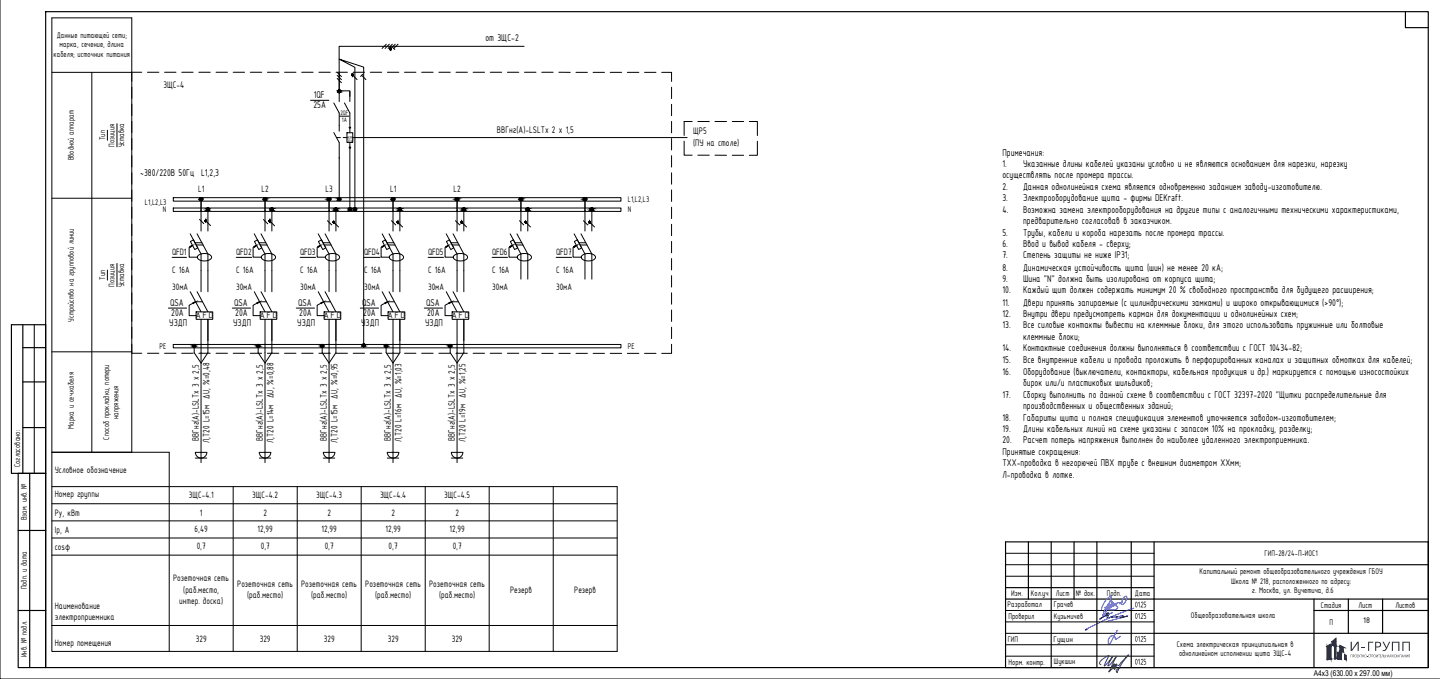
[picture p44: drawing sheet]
<svg xmlns="http://www.w3.org/2000/svg" width="630mm" height="297mm" viewBox="0 0 630 297" stroke-linecap="round" stroke-linejoin="round" font-family="sans-serif">
<defs><g id="words">
<text font-size="5.6" fill="#193153" x="598" y="284.8">ГРУПП</text>
<g font-size="4.7">
<text x="212.4" y="17.9">от 3ЩC-2</text>
<text x="137.2" y="47.4">25A</text>
<text x="137.3" y="42.8">1QF</text>
<text x="438.6" y="68.1">Примечания:</text>
<text x="61.3" y="77.2">~380/220В 50Гц L1,2,3</text>
<text x="438.6" y="73.1">1.</text>
<text x="447.6" y="73.1">Указанные длины кабелей указаны условно и не являются основанием для нарезки, нарезку</text>
<text x="438.6" y="78">осуществлять после промера трассы.</text>
<text x="438.6" y="83">2.</text>
<text x="447.6" y="83">Данная однолинейная схема является одновременно заданием заводу-изготовителю.</text>
<text x="438.6" y="88.1">3.</text>
<text x="447.6" y="88.1">Электрооборудование щита - фирмы DEKraft.</text>
<text x="438.6" y="93.1">4.</text>
<text x="447.6" y="93.1">Возможна замена электрооборудования на другие типы с аналогичными техническими характеристиками,</text>
<text x="447.6" y="98.1">предварительно согласовав в заказчиком.</text>
<text x="438.6" y="103.1">5.</text>
<text x="447.6" y="103.1">Трубы, кабели и короба нарезать после промера трассы.</text>
<text x="438.6" y="108.1">6.</text>
<text x="438.6" y="113.1">7.</text>
<text x="447.6" y="108.1">Ввод и вывод кабеля - сверху;</text>
<text x="447.6" y="113.1">Степень защиты не ниже IP31;</text>
<text x="438.6" y="118.3">8.</text>
<text x="447.6" y="118.3">Динамическая устойчивость щита (шин) не менее 20 кА;</text>
<text x="438.6" y="123.4">9.</text>
<text x="447.6" y="123.4">Шина &quot;N&quot; должна быть изолирована от корпуса щита;</text>
<text x="438.6" y="128.4">10.</text>
<text x="447.6" y="128.4">Каждый щит должен содержать минимум 20 % свободного пространства для будущего расширения;</text>
<text x="74.4" y="133.7">QSA</text>
<text x="102.4" y="133.7">QSA</text>
<text x="130.4" y="133.7">QSA</text>
<text x="158.4" y="133.7">QSA</text>
<text x="186.4" y="133.7">QSA</text>
<text x="438.6" y="133.7">11.</text>
<text x="447.6" y="133.7">Двери принять запираемые (с цилиндрическими замками) и широко открывающимися (&gt;90°);</text>
<text x="74.1" y="142.5">УЗДП</text>
<text x="74.9" y="138.3">20A</text>
<text x="102.1" y="142.5">УЗДП</text>
<text x="102.9" y="138.3">20A</text>
<text x="130.1" y="142.5">УЗДП</text>
<text x="130.9" y="138.3">20A</text>
<text x="158.1" y="142.5">УЗДП</text>
<text x="158.9" y="138.3">20A</text>
<text x="186.1" y="142.5">УЗДП</text>
<text x="186.9" y="138.3">20A</text>
<text x="438.6" y="138.7">12.</text>
<text x="438.6" y="143.7">13.</text>
<text x="447.6" y="138.7">Внутри двери предусмотреть карман для документации и однолинейных схем;</text>
<text x="447.6" y="143.7">Все силовые контакты вывести на клеммные блоки, для этого использовать пружинные или болтовые</text>
<text x="447.6" y="148.7">клеммные блоки;</text>
<text x="438.6" y="153.7">14.</text>
<text x="447.6" y="153.7">Контактные соединения должны выполняться в соответствии с ГОСТ 10434-82;</text>
<text x="438.6" y="158.7">15.</text>
<text x="447.6" y="158.7">Все внутренние кабели и провода проложить в перфорированных каналах и защитных обмотках для кабелей;</text>
<text x="438.6" y="164">16.</text>
<text x="447.6" y="164">Оборудование (выключатели, контакторы, кабельная продукция и др.) маркируется с помощью износостойких</text>
<text x="438.6" y="174">17.</text>
<text x="447.6" y="169">бирок или/и пластиковых шильдиков;</text>
<text x="447.6" y="174">Сборку выполнить по данной схеме в соответствии с ГОСТ 32397-2020 &quot;Щитки распределительные для</text>
<text x="447.6" y="179">производственных и общественных зданий;</text>
<text x="438.6" y="184">18.</text>
<text x="447.6" y="184">Габариты щита и полная спецификация элементов уточняется заводом-изготовителем;</text>
<text x="438.6" y="189">19.</text>
<text x="447.6" y="189">Длины кабельных линий на схеме указаны с запасом 10% на прокладку, разделку;</text>
<text x="438.6" y="194">20.</text>
<text x="447.6" y="194">Расчет потерь напряжения выполнен до наиболее удаленного электроприемника.</text>
<text x="438.6" y="199">Принятые сокращения:</text>
<text x="438.6" y="204">ТХХ-проводка в негорючей ПВХ трубе с внешним диаметром ХХмм;</text>
<text x="438.6" y="209">Л-проводка в лотке.</text>
</g>
<g font-size="4.5">
<text x="71.5" y="38.6">3ЩС-4</text>
<text x="217.4" y="58.2">ВВГнг(А)-LSLTx 2 x 1,5</text>
<text x="303.3" y="58.7">ЩР5</text>
<text x="303.3" y="63.9">(ПУ на столе)</text>
</g>
<g font-size="4.4">
<text x="86.7" y="84.1">L1</text>
<text x="114.5" y="84.1">L2</text>
<text x="142.5" y="84.1">L3</text>
<text x="170.7" y="84.1">L1</text>
<text x="198.5" y="84.1">L2</text>
<text x="75.3" y="111.5">QFD1</text>
<text x="103.3" y="111.5">QFD2</text>
<text x="131.3" y="111.5">QFD3</text>
<text x="159.3" y="111.5">QFD4</text>
<text x="187.3" y="111.5">QFD5</text>
<text x="215.3" y="111.5">QFD6</text>
<text x="243.3" y="111.5">QFD7</text>
<text x="75.3" y="119.5">C 16A</text>
<text x="103.3" y="119.5">C 16A</text>
<text x="131.3" y="119.5">C 16A</text>
<text x="159.3" y="119.5">C 16A</text>
<text x="187.3" y="119.5">C 16A</text>
<text x="215.3" y="119.5">C 16A</text>
<text x="243.3" y="119.5">C 16A</text>
<text x="75.3" y="127">30мА</text>
<text x="103.3" y="127">30мА</text>
<text x="131.3" y="127">30мА</text>
<text x="159.3" y="127">30мА</text>
<text x="187.3" y="127">30мА</text>
<text x="215.3" y="127">30мА</text>
<text x="243.3" y="127">30мА</text>
<text x="87" y="192.9" transform="rotate(-90 87 192.9)">ВВГнг(А)-LSLTx 3 x 2,5</text>
<text x="91.7" y="193.7" transform="rotate(-90 91.7 193.7)">Л,Т20 L=15м ∆U, %=0,48</text>
<text x="115" y="192.9" transform="rotate(-90 115 192.9)">ВВГнг(А)-LSLTx 3 x 2,5</text>
<text x="119.7" y="193.7" transform="rotate(-90 119.7 193.7)">Л,Т20 L=14м ∆U, %=0,88</text>
<text x="143" y="192.9" transform="rotate(-90 143 192.9)">ВВГнг(А)-LSLTx 3 x 2,5</text>
<text x="147.7" y="193.7" transform="rotate(-90 147.7 193.7)">Л,Т20 L=15м ∆U, %=0,95</text>
<text x="170.9" y="192.9" transform="rotate(-90 170.9 192.9)">ВВГнг(А)-LSLTx 3 x 2,5</text>
<text x="175.7" y="193.4" transform="rotate(-90 175.7 193.4)">Л,Т20 L=16м ∆U, %=1,03</text>
<text x="199" y="192.9" transform="rotate(-90 199 192.9)">ВВГнг(А)-LSLTx 3 x 2,5</text>
<text x="203.7" y="193.4" transform="rotate(-90 203.7 193.4)">Л,Т20 L=19м ∆U, %=1,25</text>
<text x="24" y="206.8">Условное обозначение</text>
<text x="24" y="217.6">Номер группы</text>
<text x="82.6" y="217.7">3ЩС-4.1</text>
<text x="110.4" y="217.7">3ЩС-4.2</text>
<text x="138.4" y="217.7">3ЩС-4.3</text>
<text x="166.3" y="217.7">3ЩС-4.4</text>
<text x="194.4" y="217.7">3ЩС-4.5</text>
<text x="24" y="225.5">Py, кВт</text>
<text x="87.5" y="225.5">1</text>
<text x="115.3" y="225.5">2</text>
<text x="143.3" y="225.5">2</text>
<text x="171.2" y="225.5">2</text>
<text x="199.3" y="225.5">2</text>
<text x="24" y="233">Ip, А</text>
<text x="85.2" y="232.7">6,49</text>
<text x="112.7" y="232.7">12,99</text>
<text x="140.7" y="232.7">12,99</text>
<text x="168.7" y="232.7">12,99</text>
<text x="196.7" y="232.7">12,99</text>
<text x="24" y="240.5">cosφ</text>
<text x="86.1" y="240.2">0,7</text>
<text x="114.1" y="240.2">0,7</text>
<text x="142.1" y="240.2">0,7</text>
<text x="170.1" y="240.2">0,7</text>
<text x="198.1" y="240.2">0,7</text>
<text x="75.8" y="254.2">Розеточная сеть</text>
<text x="103.8" y="256.7">Розеточная сеть</text>
<text x="131.8" y="256.7">Розеточная сеть</text>
<text x="159.8" y="256.7">Розеточная сеть</text>
<text x="187.8" y="256.7">Розеточная сеть</text>
<text x="80.2" y="259.2">(раб.место,</text>
<text x="108.2" y="261.7">(раб.место)</text>
<text x="136.1" y="261.7">(раб.место)</text>
<text x="164.1" y="261.7">(раб.место)</text>
<text x="192.2" y="261.7">(раб.место)</text>
<text x="223.2" y="259.2">Резерв</text>
<text x="251.2" y="259.2">Резерв</text>
<text x="24" y="266.6">Наименование</text>
<text x="78.4" y="264.2">интер. доска)</text>
<text x="24" y="271.3">электроприемника</text>
<text x="85.7" y="280.7">329</text>
<text x="113.7" y="280.7">329</text>
<text x="141.7" y="280.7">329</text>
<text x="169.7" y="280.7">329</text>
<text x="197.7" y="280.7">329</text>
<text x="24" y="282.6">Номер помещения</text>
</g>
<g font-size="3.9">
<text x="24.8" y="16.6">Данные питающей сети;</text>
<text x="26.1" y="20.7">марка, сечение, длина</text>
<text x="23.5" y="24.9">кабеля; источник питания</text>
<text x="46" y="61.4" transform="rotate(-90 46 61.4)">Тип</text>
<text x="50.2" y="64.2" transform="rotate(-90 50.2 64.2)">Позиция</text>
<text x="54.4" y="64.5" transform="rotate(-90 54.4 64.5)">Уставка</text>
<text x="32.3" y="70.2" transform="rotate(-90 32.3 70.2)">Вводной аппарат</text>
<text x="63.4" y="89.7">L1,L2,L3</text>
<text x="274.7" y="88.5">L1,L2,L3</text>
<text x="71.2" y="92.6">N</text>
<text x="274.7" y="92.6">N</text>
<text x="46" y="122.5" transform="rotate(-90 46 122.5)">Тип</text>
<text x="50.2" y="125.4" transform="rotate(-90 50.2 125.4)">Позиция</text>
<text x="54.4" y="125.6" transform="rotate(-90 54.4 125.6)">Уставка</text>
<text x="32.3" y="140.7" transform="rotate(-90 32.3 140.7)">Устройство на групповой линии</text>
<text x="85.4" y="139.3">AFD</text>
<text x="113.4" y="139.3">AFD</text>
<text x="141.4" y="139.3">AFD</text>
<text x="169.4" y="139.3">AFD</text>
<text x="197.4" y="139.3">AFD</text>
<text x="69.8" y="152.7">PE</text>
<text x="274.7" y="152.7">PE</text>
<text x="51.9" y="183.2" transform="rotate(-90 51.9 183.2)">напряжения</text>
<text x="32.3" y="187.6" transform="rotate(-90 32.3 187.6)">Марка и сеч.кабеля</text>
<text x="47.7" y="192.3" transform="rotate(-90 47.7 192.3)">Способ прокладки, потери</text>
<text x="8.8" y="204.3" transform="rotate(-90 8.8 204.3)">Согласовано:</text>
<text x="11.7" y="227.7" transform="rotate(-90 11.7 227.7)">Взам. инв. №</text>
<text x="553.3" y="243.4">ГИП-28/24-П-ИОС1</text>
<text x="524.8" y="251.3">Капитальный ремонт общеобразовательного учреждения ГБОУ</text>
<text x="11.7" y="257.9" transform="rotate(-90 11.7 257.9)">Подп. и дата</text>
<text x="538.7" y="255.4">Школа № 218, расположенного по адресу:</text>
<text x="442.4" y="260.8">Изм.</text>
<text x="451.1" y="260.8">Кол.уч</text>
<text x="461.9" y="260.8">Лист</text>
<text x="470.7" y="260.8">№ док.</text>
<text x="484.3" y="260.8">Подп.</text>
<text x="496.6" y="260.6">Дата</text>
<text x="547.8" y="259.6">г. Москва, ул. Вучетича, д.6</text>
<text x="440.9" y="265.6">Разработал</text>
<text x="461.1" y="265.7">Грачев</text>
<text x="496.5" y="265.7">01.25</text>
<text x="577.9" y="265.8">Стадия</text>
<text x="594.4" y="265.8">Лист</text>
<text x="610.5" y="265.8">Листов</text>
<text x="441.2" y="270.9">Проверил</text>
<text x="461.1" y="270.7">Кузьмичев</text>
<text x="496.5" y="270.7">01.25</text>
<text x="521" y="270.3">Общеобразовательная школа</text>
<text x="581.7" y="273.3">П</text>
<text x="596.4" y="272.4">18</text>
<text x="440.9" y="280.9">ГИП</text>
<text x="460.9" y="280.7">Гущин</text>
<text x="496.5" y="280.7">01.25</text>
<text x="11.7" y="287.6" transform="rotate(-90 11.7 287.6)">Инв. № подл.</text>
<text x="514.9" y="283">Схема электрическая принципиальная в</text>
<text x="515.9" y="287.2">однолинейном исполнении щита 3ЩС-4</text>
<text x="441.3" y="290.8">Норм. контр.</text>
<text x="461.1" y="290.6">Шукшин</text>
<text x="496.5" y="290.7">01.25</text>
</g>
<text font-size="3.5" x="574.8" y="295.8">A4x3 (630.00 х 297.00 мм)</text>
<g font-size="3.1">
<text x="148.9" y="50.3">2QF</text>
<text x="149.6" y="53.2">1A</text>
</g>
<g font-size="2.3">
<text x="151.8" y="62.6">32</text>
<text x="153.5" y="62.6">А</text>
<text x="154.1" y="61">1</text>
</g>
<text font-size="1.9" x="152" y="60.8">КМ</text>
</g></defs>
<!-- layer: 0 -->
<g fill="none" stroke="#000" stroke-width=".44">
<path d="M0 .1v296.9h629.9M22.7 7.8h35v190.1h-35zM169 19.3l-1.8 1.9M170.3 19.3l-1.8 1.9M171.7 19.3l-1.9 1.9M172.9 19.3l-1.9 1.9M174.2 19.3l-1.9 1.9M40.2 31.7v166.2M62 31.6l-39.3 .1M64.5 31.6h5M72 31.6h5M79.5 31.6h5"/>
<path d="M87 31.6h5M94.5 31.6h5M102 31.6h5M109.5 31.6h5M117 31.6h5M124.5 31.6h5M132 31.6h5M139.5 31.6h5M147 31.6h5M147.5 31.7l1.9 1.8M147.5 33l1.9 1.8M147.5 34.3l1.9 1.9"/>
<path d="M148.4 39.7h4.7v2.5M148.4 32.1v7.6M153.1 39.9v4.5M154.4 33l1.9 1.8M154.5 31.6h5M158.2 33l1.9 1.8M158.7 32.5l-.9 .9M162 31.6h5M169.5 31.6h5M171.8 20.8l1 .9M177 31.6h5M184.5 31.6h5"/>
<path d="M192 31.6h5M199.5 31.6h5M207 31.6h5M214.5 31.6h5M222 31.6h5M229.3 20.3h-80.9v24.1M229.5 31.6h5M237 31.6h5M244.5 31.6l5 .1M252 31.7h5M259.5 31.7h5M267 31.7h5"/>
<path d="M274.5 31.7h5M282 31.7h5M289.5 31.7h4.3v3.9M293.8 38.1v5M47 57v4.4M51.2 54.1v10.1M135.9 43.9h8M146 45l2.4 4.4v8M146 58l2.4 4.4v24.8M148.6 50.8h4M150.7 45l2.4 4.4v5.5M151.8 58.1h2.5v4.2h-2.5z"/>
<path d="M153.1 55.8v2.3M293.8 45.6v5M293.8 53.1v5M302.9 53.2h-3.6v6.1M305.4 53.2h4.9M312.8 53.2h5.1M320.4 53.2h5M327.9 53.2h3.5v6.1M147.2 60.2h1.7M150.2 60.2h1.6M153.1 62.3v29.2M154.3 60.2h146.4"/>
<path d="M293.8 60.6v5M293.8 68.1v5M293.8 75.6v5M299.3 61.8v6.1h3.6M305.4 67.9h4.9M312.8 67.9h5.1M320.4 67.9h5M331.4 61.8v6.1h-3.5M22.7 86.7h35M75.8 86.5h195.9v1.5h-195.9zM75.8 91h195.9v1.5h-195.9zM87.3 96l1.9 1.8"/>
<path d="M88 87.1v14M90.3 96.8l1.8 1.9M91 91.6v9.5M115.3 96l1.8 1.9M116 87.1v14M118.3 96.9l1.8 1.9M119 91.6v9.5M143.3 96.5l1.9 1.9M144 87.1v14M146.3 97.4l1.8 1.9M147 91.6v9.5M155.3 91.8v-62.4l-6.9-3.5 10.7 3.5v121.8"/>
<path d="M171.3 96.5l1.8 1.9M172 87.1v14M174.2 97.4l1.9 1.9M175 91.6v9.5M199.3 96.5l1.8 1.9M200 87.1v14M202.3 97.4l1.8 1.9M202.9 91.6v9.5M227.3 96.5l1.9 1.9M227.9 87.1v14M230.3 97.4l1.8 1.9M230.9 91.6v9.5"/>
<path d="M255.3 96.5l1.8 1.9M255.9 87.1v14M258.3 97.4l1.8 1.9M259 91.6v9.5M293.8 83.1v5M293.8 90.6v5M293.8 98.1v5M47 118.1v4.4M51.2 115.3v10.1M75.3 112.6h6.3M83.2 102.3l4.8 8.8v16.5M83.3 105.6l1.4-.7 1.8 3.5-1.3 .8z"/>
<path d="M84.3 107.4l-1.5 .8v4.3h3.5M85.3 106.2h3M85.9 107.2h3M86.2 102.3l4.8 8.8v16.5M86.6 111.9a4.2 4.2 0 0 1 6 .5 3.2 3.2 0 0 1-4.4 1.6 1.48 1.48 0 0 1-1.6-2.1zM103.3 112.6h6.8M111.3 102.3l4.7 8.8v16.5M111.3 105.6l1.3-.7 2 3.5-1.4 .8zM112.3 107.4l-1.6 .8v4.3h3.6M113.3 106.2h3M113.9 107.2h3M114.2 102.3l4.8 8.8v16.5"/>
<path d="M114.6 111.9a4.2 4.2 0 0 1 6 .5 3.2 3.2 0 0 1-4.4 1.6 1.48 1.48 0 0 1-1.6-2.1zM131.3 112.6h6.8M139.2 102.3l4.8 8.8v16.5M139.3 105.6l1.4-.7 1.8 3.5-1.3 .8zM140.3 107.4l-1.5 .8v4.3h3.5M141.4 106.2h2.9M141.9 107.2h3M142.2 102.3l4.8 8.8v16.5M142.6 111.9a4.2 4.2 0 0 1 6 .5 3.3 3.3 0 0 1-4.5 1.6 1.48 1.48 0 0 1-1.5-2.1zM159.3 112.6h7M167.2 102.3l4.8 8.8v16.5M167.3 105.6l1.4-.7 1.9 3.5-1.4 .8z"/>
<path d="M168.3 107.4l-1.5 .8v4.3h3.5M169.3 106.2h3M169.9 107.2h2.9M170.2 102.3l4.8 8.8v16.5M170.6 111.9a4.2 4.2 0 0 1 6 .5 3.2 3.2 0 0 1-4.4 1.6 1.48 1.48 0 0 1-1.6-2.1zM187.3 112.6h6.8M195.2 102.3l4.8 8.8v16.5M195.3 105.6l1.3-.7 1.9 3.5-1.3 .8zM196.3 107.4l-1.6 .8v4.3h3.6M197.3 106.2h3M197.9 107.2h3M198.2 102.3l4.7 8.8v16.5"/>
<path d="M198.5 111.9a4.2 4.2 0 0 1 6.1 .5 3.2 3.2 0 0 1-4.4 1.6 1.48 1.48 0 0 1-1.7-2.1zM215.3 112.6h6.8M223.2 102.3l4.7 8.8v11M223.3 105.6l1.3-.7 1.9 3.5-1.3 .8zM224.2 107.4l-1.5 .8v4.3h3.6M225.3 106.2h3M225.8 107.2h3.1M226.2 102.3l4.7 8.8v11M226.5 111.9a4.2 4.2 0 0 1 6 .5 3.1 3.1 0 0 1-4.4 1.6 1.48 1.48 0 0 1-1.6-2.1zM243.3 112.6h6.8M251.2 102.3l4.7 8.8v11M251.3 105.6l1.3-.7 1.9 3.5-1.3 .8z"/>
<path d="M252.3 107.4l-1.6 .8v4.3h3.6M253.3 106.2h3M253.8 107.2h3M254.2 102.3l4.8 8.8v11M254.6 111.9a4.2 4.2 0 0 1 6 .5 3.2 3.2 0 0 1-4.5 1.6 1.48 1.48 0 0 1-1.5-2.1zM293.8 105.6v5M293.8 113.1v5M73.7 134.8h8M83.2 127.6l4.8 8.8M85.8 136.4h7.3v3.3h-7.3zM86.2 127.6l4.8 8.8M87 132h-1.4l-2.8 1.5v4.6h3"/>
<path d="M87.2 132h1.4M88 139.7v62.7M91 139.7v14.6l-3 4.5-3-4.5v-3M101.6 134.8h8M111.3 127.6l4.7 8.8M113.8 136.4h7.3v3.3h-7.3zM114.2 127.6l4.8 8.8M114.9 132h-1.3l-2.9 1.5v4.6h3.1M115.2 132h1.4M116 139.7v62.7M119 139.7v14.6l-3 4.5-3.1-4.5v-3M129.6 134.8h8"/>
<path d="M139.2 127.6l4.8 8.8M141.8 136.4h7.3v3.3h-7.3zM142.2 127.6l4.8 8.8M143 132h-1.4l-2.8 1.5v4.6h3M143.3 132h1.3M144 139.7v62.7M147 139.7v14.6l-3 4.5-3-4.5v-3M157.6 134.8h8.1M167.2 127.6l4.8 8.8M169.8 136.4h7.3v3.3h-7.3zM170.2 127.6l4.8 8.8M170.9 132h-1.3l-2.8 1.5v4.6h3"/>
<path d="M171.2 132h1.4M172 139.7v62.7M175 139.7v14.6l-3 4.5-3-4.5v-3M185.6 134.8h8M195.2 127.6l4.8 8.8M197.8 136.4h7.3v3.3h-7.3zM198.2 127.6l4.7 8.8M199 132h-1.4l-2.9 1.5v4.6h3.1M199.3 132h1.3M200 139.7v62.7M202.9 139.7v14.6l-2.9 4.5-3-4.5v-3M293.8 120.6v5"/>
<path d="M293.8 128.1v5M293.8 135.6v5M15 142.1v65M22.7 153.9h35M57.7 150.6v3.9h4.3M64.5 154.5h5M72 154.5h5M75.8 150.7h195.9v1.5h-195.9zM79.5 154.5h5M87 154.5h5M94.5 154.5h5M102 154.5h5"/>
<path d="M109.5 154.5h5M117 154.5h5M124.5 154.5h5M132 154.5h5M139.5 154.5h5M147 154.5h5M154.5 154.5h5M162 154.5h5M169.5 154.5h5M177 154.5h5M184.5 154.5h5M192 154.5h5"/>
<path d="M199.5 154.5h5M207 154.5h5M214.5 154.5h5M222 154.5h5M229.5 154.5h5M237 154.6h5M244.5 154.6h5M252 154.6h5M259.5 154.6h5M267 154.6h5M274.5 154.6h5M282 154.6h5"/>
<path d="M293.8 150.6v4h-4.3M293.8 143.1v5M85.5 197.9h5a2.52 2.52 0 0 1-2.5 2.5 2.52 2.52 0 0 1-2.5-2.5zM113.5 197.9h5a2.52 2.52 0 0 1-2.5 2.5 2.52 2.52 0 0 1-2.5-2.5zM141.5 197.9h5a2.52 2.52 0 0 1-2.5 2.5 2.52 2.52 0 0 1-2.5-2.5zM169.5 197.9h5a2.52 2.52 0 0 1-2.5 2.5 2.52 2.52 0 0 1-2.5-2.5zM197.5 197.9h5a2.52 2.52 0 0 1-2.5 2.5 2.52 2.52 0 0 1-2.5-2.5zM22.7 212.9h247.3v72.1h-247.3v-87.1h51.3v87.1M85.5 200.4h5M102 212.9v72.1M113.5 200.4h4.9M130 212.9v72.1"/>
<path d="M141.5 200.4h5M158 212.9v72.1M169.5 200.4h5M186.1 212.9v72.1M197.5 200.4h5M214 212.9v72.1M242.1 212.9v72.1M22.7 220.4h247.3M22.7 227.9h247.3M22.7 235.4h247.3M22.7 242.9h247.3M440 242h65"/>
<path d="M440 247h65M440 252.1h65M22.7 273.6h247.3M440 267.1h65M440 272.1h65M440 277.1h65M440 282.1h65M440 287h65"/>
<circle cx="148.4" cy="39.9" r=".61"/>
<circle cx="154.2" cy="32.7" r=".32"/>
<circle cx="170.8" cy="21.4" r=".32"/>
<circle cx="153.1" cy="55.8" r=".32"/>
<circle cx="153.1" cy="64.6" r=".32"/>
<circle cx="88" cy="87.1" r=".61"/>
<circle cx="90.1" cy="96.6" r=".32"/>
<circle cx="91" cy="91.6" r=".61"/>
<circle cx="116" cy="87.1" r=".61"/>
<circle cx="118" cy="96.7" r=".32"/>
<circle cx="119" cy="91.6" r=".61"/>
<circle cx="144" cy="87.1" r=".61"/>
<circle cx="146.1" cy="97.2" r=".32"/>
<circle cx="147" cy="91.6" r=".61"/>
<circle cx="148.4" cy="87.2" r=".61"/>
<circle cx="153.1" cy="91.5" r=".61"/>
<circle cx="155.3" cy="91.5" r=".61"/>
<circle cx="172" cy="87.1" r=".61"/>
<circle cx="174.1" cy="97.2" r=".32"/>
<circle cx="175" cy="91.6" r=".61"/>
<circle cx="200" cy="87.1" r=".61"/>
<circle cx="202.1" cy="97.2" r=".32"/>
<circle cx="203" cy="91.6" r=".61"/>
<circle cx="227.9" cy="87.1" r=".61"/>
<circle cx="230.1" cy="97.2" r=".32"/>
<circle cx="230.9" cy="91.6" r=".61"/>
<circle cx="256" cy="87.1" r=".61"/>
<circle cx="258.1" cy="97.2" r=".32"/>
<circle cx="259" cy="91.6" r=".61"/>
<circle cx="85" cy="151.3" r=".61"/>
<circle cx="113" cy="151.3" r=".61"/>
<circle cx="141" cy="151.3" r=".61"/>
<circle cx="159.2" cy="151.1" r=".61"/>
<circle cx="169" cy="151.3" r=".61"/>
<circle cx="197" cy="151.3" r=".61"/>
</g>
<g fill="#000" stroke="#000" stroke-width=".44">
<path d="M153.9 32.6v.3zM154.4 32.6v.3zM170.6 21.3v.3zM148.3 40.5h.3zM87.8 86.5h.3zM87.8 87.7h.3zM89.8 96.5v.3zM90.3 96.5v.3zM90.8 92.2h.3zM115.8 86.5h.3zM118.3 96.5v.3zM118.8 91h.3z"/>
<path d="M118.8 92.2h.3zM143.8 87.7h.3zM145.8 97.1v.3zM146.3 97.1v.3zM146.8 91h.3zM146.8 92.2h.3zM148.3 87.7h.3zM148.3 86.6h.3zM152.9 92.1h.3zM152.9 91h.3zM155.1 92.1h.3zM155.1 91h.3z"/>
<path d="M171.8 86.5h.3zM171.8 87.7h.3zM173.8 97.1v.3zM174.3 97.1v.3zM174.8 91h.3zM174.8 92.2h.3zM199.8 86.5h.3zM199.8 87.7h.3zM201.8 97.1v.3zM202.3 97.1v.3zM202.8 91h.3zM202.8 92.2h.3z"/>
<path d="M227.8 86.5h.3zM229.8 97.1v.3zM230.3 97.1v.3zM230.8 91h.3zM230.8 92.2h.3zM255.8 87.7h.3zM257.8 97.1v.3zM258.3 97.1v.3zM258.8 91h.3zM258.8 92.2h.3zM83.1 107.8l1.2-.4-1 .8zM111.1 107.8l1.2-.4-1 .8z"/>
<path d="M139.1 107.8l1.2-.4-1 .8zM167.1 107.8l1.2-.4-1 .8zM195.1 107.8l1.2-.4-1 .8zM223.1 107.8l1.1-.4-1 .8zM251 107.8l1.3-.4-1.1 .8zM84.4 132.4l1.2-.4-1 .8zM112.4 132.4l1.2-.4-1 .8zM140.4 132.4l1.2-.4-1 .8zM168.4 132.4l1.2-.4-1 .8zM196.4 132.4l1.2-.4-1 .8zM84.8 151.9h.3zM84.8 150.7h.3z"/>
<path d="M112.8 151.9h.3zM112.8 150.7h.3zM140.8 151.9h.3zM140.8 150.7h.3zM159 151.7h.3zM159 150.5h.3zM168.8 151.9h.3zM196.8 150.7h.3z"/>
<path d="M147.8 39.8h1.2zM147.8 39.9l1.2-.1z"/>
<path d="M147.8 39.9h1.2zM147.8 40.1l1.2-.2z"/>
<path d="M147.9 39.7h1.1zM147.8 39.8l1.2-.1z"/>
<path d="M147.9 39.7h1zM147.9 39.7h1.1z"/>
<path d="M148 39.5h.9zM147.9 39.7h1z"/>
<path d="M148 39.5h.8zM148 39.5h.9z"/>
<path d="M148.2 39.4h.5zM148.1 39.5h.7z"/>
<path d="M148.2 39.4h.4zM148.2 39.4h.5z"/>
<path d="M148.3 39.4h.2zM148.3 39.4h.3z"/>
<path d="M153.9 32.6v.3zM153.9 32.6v.3z"/>
<path d="M153.9 32.6v.3zM154 32.5v.5z"/>
<path d="M154 32.5v.5zM154 32.5v.5z"/>
<path d="M154 32.5v.5zM154.1 32.5v.5z"/>
<path d="M154.1 32.5v.5zM154.1 32.5v.5z"/>
<path d="M154.1 32.5v.5zM154.1 32.5v.5z"/>
<path d="M154.1 32.5v.5zM154.2 32.5l-.1 .5z"/>
<path d="M154.2 32.5v.5zM154.3 32.5l-.1 .5z"/>
<path d="M154.3 32.5v.5zM154.3 32.5v.5z"/>
<path d="M154.3 32.5v.5zM154.3 32.5v.5z"/>
<path d="M154.3 32.5v.5zM154.4 32.6l-.1 .4z"/>
<path d="M154.4 32.6v.3zM154.4 32.6v.3z"/>
<path d="M170.6 21.3v.3zM170.6 21.2v.4z"/>
<path d="M170.6 21.2v.5zM170.6 21.2v.5z"/>
<path d="M170.6 21.2v.5zM170.6 21.2v.5z"/>
<path d="M170.6 21.2l.1 .5zM170.6 21.2l.1 .5z"/>
<path d="M170.7 21.2l.1 .5zM170.7 21.2l.1 .5z"/>
<path d="M170.8 21.1v.6zM170.8 21.1v.6z"/>
<path d="M170.8 21.1l.1 .6zM170.8 21.1l.1 .6z"/>
<path d="M170.9 21.1v.6zM170.9 21.1v.6z"/>
<path d="M170.9 21.2l.1 .5zM170.9 21.2l.1 .5z"/>
<path d="M171 21.2v.5zM171 21.2v.5z"/>
<path d="M171 21.2v.5zM171 21.2l.1 .4z"/>
<path d="M171.1 21.2v.4zM171.1 21.2v.4z"/>
<path d="M171.1 21.3v.3zM171.1 21.3v.2z"/>
<path d="M147.8 40.1h1.2zM147.9 40.2l1.1-.1z"/>
<path d="M147.9 40.2h1.1zM147.9 40.2h1.1z"/>
<path d="M147.9 40.2h1zM148 40.4l.9-.2z"/>
<path d="M148 40.4h.9zM148.1 40.4h.8z"/>
<path d="M148.1 40.4h.7zM148.2 40.5l.6-.1z"/>
<path d="M148.2 40.5h.5zM148.3 40.5h.4z"/>
<path d="M87.8 86.5l.4 .1zM87.7 86.6h.5z"/>
<path d="M87.8 86.5l.4 .1zM87.7 86.6h.5z"/>
<path d="M87.7 86.6h.6zM87.6 86.6h.7z"/>
<path d="M87.7 87.7h.5zM87.7 87.7h.4z"/>
<path d="M87.7 86.6h.6zM87.6 86.6h.7z"/>
<path d="M87.7 87.7h.5zM87.7 87.7h.4z"/>
<path d="M87.6 86.6l.8 .1zM87.6 86.6l.8 .1z"/>
<path d="M87.6 87.6h.7zM87.6 87.6l.6 .1z"/>
<path d="M87.6 86.6l.8 .1zM87.6 86.6l.8 .1z"/>
<path d="M87.6 87.6h.7zM87.6 87.6l.6 .1z"/>
<path d="M87.5 86.7l1 .1zM87.5 86.7l1 .1z"/>
<path d="M87.5 87.5h.9zM87.5 87.5l.8 .1z"/>
<path d="M87.5 86.7l1 .1zM87.5 86.7l1 .1z"/>
<path d="M87.5 87.5h.9zM87.5 87.5l.8 .1z"/>
<path d="M87.5 86.8l1 .1zM87.5 86.8l1 .1z"/>
<path d="M87.5 87.4h1zM87.5 87.4l.9 .1z"/>
<path d="M87.5 86.8l1 .1zM87.5 86.8l1 .1z"/>
<path d="M87.5 87.4h1zM87.5 87.4l.9 .1z"/>
<path d="M87.4 86.9l1.2 .1zM87.4 86.9l1.2 .1z"/>
<path d="M87.4 87.3h1.1zM87.4 87.3l1.1 .1z"/>
<path d="M87.4 86.9l1.2 .1zM87.4 86.9l1.2 .1z"/>
<path d="M87.4 87.3h1.1zM87.4 87.3l1.1 .1z"/>
<path d="M87.4 87l1.2 .1zM87.4 87l1.2 .1z"/>
<path d="M87.4 87.1l1.2 .1zM87.4 87.1l1.2 .1z"/>
<path d="M87.4 87.2h1.2zM87.4 87.2l1.1 .1z"/>
<path d="M87.4 87l1.2 .1zM87.4 87l1.2 .1z"/>
<path d="M87.4 87.1l1.2 .1zM87.4 87.1l1.2 .1z"/>
<path d="M87.4 87.2h1.2zM87.4 87.2l1.1 .1z"/>
<path d="M89.8 96.4v.4zM89.8 96.4v.4z"/>
<path d="M89.8 96.4v.4zM89.8 96.4v.4z"/>
<path d="M89.8 96.4v.4zM89.9 96.3v.6z"/>
<path d="M89.9 96.3v.6zM89.9 96.3v.6z"/>
<path d="M89.9 96.3v.6zM90 96.3v.6z"/>
<path d="M90 96.3v.6zM90 96.3v.6z"/>
<path d="M90 96.3v.6zM90.1 96.3l-.1 .6z"/>
<path d="M90.1 96.3v.6zM90.2 96.3l-.1 .6z"/>
<path d="M90.2 96.3v.6zM90.2 96.3v.6z"/>
<path d="M90.2 96.3v.6zM90.3 96.4l-.1 .5z"/>
<path d="M90.3 96.4v.4zM90.3 96.4v.4z"/>
<path d="M90.3 96.4v.4zM90.3 96.5v.3z"/>
<path d="M90.9 91h.2zM90.8 91h.3z"/>
<path d="M90.9 91h.2zM90.8 91h.3z"/>
<path d="M90.8 91l.4 .1zM90.7 91.1h.5z"/>
<path d="M90.8 91l.4 .1zM90.7 91.1h.5z"/>
<path d="M90.7 91.1h.6zM90.6 91.1h.7z"/>
<path d="M90.7 92.1h.5zM90.7 92.1l.4 .1z"/>
<path d="M90.7 91.1h.6zM90.6 91.1h.7z"/>
<path d="M90.7 92.1h.5zM90.7 92.1l.4 .1z"/>
<path d="M90.6 91.1l.8 .1zM90.6 91.1l.8 .1z"/>
<path d="M90.6 92.1h.7zM90.6 92.1h.6z"/>
<path d="M90.6 91.1l.8 .1zM90.6 91.1l.8 .1z"/>
<path d="M90.6 92.1h.7zM90.6 92.1h.6z"/>
<path d="M90.5 91.2l1 .1zM90.5 91.2l1 .1z"/>
<path d="M90.5 92h.9zM90.5 92l.8 .1z"/>
<path d="M90.5 91.2l1 .1zM90.5 91.2l1 .1z"/>
<path d="M90.5 92h.9zM90.5 92l.8 .1z"/>
<path d="M90.5 91.3l1 .1zM90.5 91.3l1 .1z"/>
<path d="M90.5 91.9h1zM90.5 91.9l.9 .1z"/>
<path d="M90.5 91.3l1 .1zM90.5 91.3l1 .1z"/>
<path d="M90.5 91.9h1zM90.5 91.9l.9 .1z"/>
<path d="M90.4 91.4l1.2 .1zM90.4 91.4l1.2 .1z"/>
<path d="M90.4 91.8h1.1zM90.4 91.8l1.1 .1z"/>
<path d="M90.4 91.4l1.2 .1zM90.4 91.4l1.2 .1z"/>
<path d="M90.4 91.8h1.1zM90.4 91.8l1.1 .1z"/>
<path d="M90.4 91.5l1.2 .1zM90.4 91.5l1.2 .1z"/>
<path d="M90.4 91.6l1.2 .1zM90.4 91.6l1.2 .1z"/>
<path d="M90.4 91.7h1.2zM90.4 91.7l1.1 .1z"/>
<path d="M90.4 91.5l1.2 .1zM90.4 91.5l1.2 .1z"/>
<path d="M90.4 91.6l1.2 .1zM90.4 91.6l1.2 .1z"/>
<path d="M90.4 91.7h1.2zM90.4 91.7l1.1 .1z"/>
<path d="M115.8 86.5l.4 .1zM115.7 86.6h.5z"/>
<path d="M115.8 87.7h.3zM115.8 87.7h.2z"/>
<path d="M115.8 86.5l.4 .1zM115.7 86.6h.5z"/>
<path d="M115.8 87.7h.3zM115.8 87.7h.2z"/>
<path d="M115.7 86.6h.6zM115.7 86.6h.6z"/>
<path d="M115.7 87.7h.5zM115.7 87.7h.4z"/>
<path d="M115.7 86.6h.6zM115.7 86.6h.6z"/>
<path d="M115.7 87.7h.5zM115.7 87.7h.4z"/>
<path d="M115.6 86.6l.8 .1zM115.6 86.6l.8 .1z"/>
<path d="M115.6 87.6h.7zM115.6 87.6l.6 .1z"/>
<path d="M115.6 86.6l.8 .1zM115.6 86.6l.8 .1z"/>
<path d="M115.6 87.6h.7zM115.6 87.6l.6 .1z"/>
<path d="M115.5 86.7l1 .1zM115.4 86.8h1.1z"/>
<path d="M115.5 87.5h.9zM115.5 87.5l.8 .1z"/>
<path d="M115.5 86.7l1 .1zM115.4 86.8h1.1z"/>
<path d="M115.5 87.5h.9zM115.5 87.5l.8 .1z"/>
<path d="M115.4 86.8l1.1 .1zM115.4 86.8l1.1 .1z"/>
<path d="M115.4 87.4h1.1zM115.4 87.4l1 .1z"/>
<path d="M115.4 86.8l1.1 .1zM115.4 86.8l1.1 .1z"/>
<path d="M115.4 87.4h1.1zM115.4 87.4l1 .1z"/>
<path d="M115.4 86.9l1.1 .1zM115.4 86.9l1.1 .1z"/>
<path d="M115.4 87.3h1.1zM115.4 87.3l1.1 .1z"/>
<path d="M115.4 86.9l1.1 .1zM115.4 86.9l1.1 .1z"/>
<path d="M115.4 87.3h1.1zM115.4 87.3l1.1 .1z"/>
<path d="M115.4 87l1.1 .1zM115.4 87l1.1 .1z"/>
<path d="M115.4 87.1l1.1 .1zM115.4 87.1l1.1 .1z"/>
<path d="M115.4 87.2h1.1zM115.4 87.2l1.1 .1z"/>
<path d="M115.4 87l1.1 .1zM115.4 87l1.1 .1z"/>
<path d="M115.4 87.1l1.1 .1zM115.4 87.1l1.1 .1z"/>
<path d="M115.4 87.2h1.1zM115.4 87.2l1.1 .1z"/>
<path d="M117.8 96.5l-.1 .3zM117.8 96.5v.3z"/>
<path d="M117.8 96.5v.3zM117.8 96.5v.4z"/>
<path d="M117.8 96.5v.4zM117.9 96.5v.4z"/>
<path d="M117.9 96.5v.4zM117.9 96.4v.6z"/>
<path d="M117.9 96.4v.6zM117.9 96.4v.6z"/>
<path d="M118 96.4l-.1 .6zM118 96.4v.6z"/>
<path d="M118 96.4v.6zM118 96.4v.6z"/>
<path d="M118 96.4v.6zM118.1 96.4l-.1 .6z"/>
<path d="M118.1 96.4v.6zM118.2 96.4l-.1 .6z"/>
<path d="M118.2 96.4v.6zM118.2 96.4v.6z"/>
<path d="M118.2 96.4v.6zM118.2 96.5v.5z"/>
<path d="M118.2 96.5v.4zM118.3 96.5l-.1 .4z"/>
<path d="M118.3 96.5v.4zM118.3 96.5v.4z"/>
<path d="M118.8 91l.4 .1zM118.7 91.1h.5z"/>
<path d="M118.8 91l.4 .1zM118.7 91.1h.5z"/>
<path d="M118.7 91.1h.6zM118.6 91.1h.7z"/>
<path d="M118.7 92.1h.5zM118.7 92.1l.4 .1z"/>
<path d="M118.7 91.1h.6zM118.6 91.1h.7z"/>
<path d="M118.7 92.1h.5zM118.7 92.1l.4 .1z"/>
<path d="M118.6 91.1l.8 .1zM118.6 91.1l.8 .1z"/>
<path d="M118.6 92.1h.7zM118.6 92.1h.6z"/>
<path d="M118.6 91.1l.8 .1zM118.6 91.1l.8 .1z"/>
<path d="M118.6 92.1h.7zM118.6 92.1h.6z"/>
<path d="M118.5 91.2l1 .1zM118.5 91.2l1 .1z"/>
<path d="M118.5 92h.9zM118.5 92l.8 .1z"/>
<path d="M118.5 91.2l1 .1zM118.5 91.2l1 .1z"/>
<path d="M118.5 92h.9zM118.5 92l.8 .1z"/>
<path d="M118.4 91.3l1.1 .1zM118.4 91.3l1.1 .1z"/>
<path d="M118.4 91.9h1.1zM118.4 91.9l1 .1z"/>
<path d="M118.4 91.3l1.1 .1zM118.4 91.3l1.1 .1z"/>
<path d="M118.4 91.9h1.1zM118.4 91.9l1 .1z"/>
<path d="M118.4 91.4l1.1 .1zM118.4 91.4l1.1 .1z"/>
<path d="M118.4 91.8h1.1zM118.4 91.8l1.1 .1z"/>
<path d="M118.4 91.4l1.1 .1zM118.4 91.4l1.1 .1z"/>
<path d="M118.4 91.8h1.1zM118.4 91.8l1.1 .1z"/>
<path d="M118.4 91.5l1.1 .1zM118.4 91.5l1.1 .1z"/>
<path d="M118.4 91.6l1.1 .1zM118.4 91.6l1.1 .1z"/>
<path d="M118.4 91.7h1.1zM118.4 91.7l1.1 .1z"/>
<path d="M118.4 91.5l1.1 .1zM118.4 91.5l1.1 .1z"/>
<path d="M118.4 91.6l1.1 .1zM118.4 91.6l1.1 .1z"/>
<path d="M118.4 91.7h1.1zM118.4 91.7l1.1 .1z"/>
<path d="M143.9 86.5h.2zM143.8 86.5h.3z"/>
<path d="M143.9 86.5h.2zM143.8 86.5h.3z"/>
<path d="M143.8 86.5l.4 .1zM143.7 86.6h.5z"/>
<path d="M143.8 86.5l.4 .1zM143.7 86.6h.5z"/>
<path d="M143.7 86.6h.6zM143.7 86.6h.6z"/>
<path d="M143.7 87.7h.5zM143.7 87.7h.4z"/>
<path d="M143.7 86.6h.6zM143.7 86.6h.6z"/>
<path d="M143.7 87.7h.5zM143.7 87.7h.4z"/>
<path d="M143.6 86.6l.8 .1zM143.6 86.6l.8 .1z"/>
<path d="M143.6 87.6h.7zM143.6 87.6l.6 .1z"/>
<path d="M143.6 86.6l.8 .1zM143.6 86.6l.8 .1z"/>
<path d="M143.6 87.6h.7zM143.6 87.6l.6 .1z"/>
<path d="M143.5 86.7l1 .1zM143.5 86.7l1 .1z"/>
<path d="M143.5 87.5h.9zM143.5 87.5l.8 .1z"/>
<path d="M143.5 86.7l1 .1zM143.5 86.7l1 .1z"/>
<path d="M143.5 87.5h.9zM143.5 87.5l.8 .1z"/>
<path d="M143.5 86.8l1 .1zM143.5 86.8l1 .1z"/>
<path d="M143.5 87.4h1zM143.5 87.4l.9 .1z"/>
<path d="M143.5 86.8l1 .1zM143.5 86.8l1 .1z"/>
<path d="M143.5 87.4h1zM143.5 87.4l.9 .1z"/>
<path d="M143.4 86.9l1.2 .1zM143.4 86.9l1.2 .1z"/>
<path d="M143.4 87.3h1.1zM143.4 87.3l1.1 .1z"/>
<path d="M143.4 86.9l1.2 .1zM143.4 86.9l1.2 .1z"/>
<path d="M143.4 87.3h1.1zM143.4 87.3l1.1 .1z"/>
<path d="M143.4 87l1.2 .1zM143.4 87l1.2 .1z"/>
<path d="M143.4 87.1l1.2 .1zM143.4 87.1l1.2 .1z"/>
<path d="M143.4 87.2h1.2zM143.4 87.2l1.1 .1z"/>
<path d="M143.4 87l1.2 .1zM143.4 87l1.2 .1z"/>
<path d="M143.4 87.1l1.2 .1zM143.4 87.1l1.2 .1z"/>
<path d="M143.4 87.2h1.2zM143.4 87.2l1.1 .1z"/>
<path d="M145.8 97.1v.3zM145.8 97.1v.3z"/>
<path d="M145.8 97v.4zM145.8 97v.4z"/>
<path d="M145.8 97v.4zM145.9 97v.5z"/>
<path d="M145.9 97v.5zM145.9 96.9v.6z"/>
<path d="M145.9 96.9v.6zM146 96.9l-.1 .6z"/>
<path d="M146 96.9v.6zM146 96.9v.6z"/>
<path d="M146 96.9v.6zM146.1 96.9l-.1 .6z"/>
<path d="M146.1 96.9v.6zM146.2 96.9l-.1 .6z"/>
<path d="M146.2 96.9v.6zM146.2 97v.5z"/>
<path d="M146.2 97v.5zM146.3 97l-.1 .5z"/>
<path d="M146.3 97v.4zM146.3 97.1v.3z"/>
<path d="M146.3 97.1v.3zM146.3 97.1v.3z"/>
<path d="M146.8 91l.4 .1zM146.7 91.1h.5z"/>
<path d="M146.8 91l.4 .1zM146.7 91.1h.5z"/>
<path d="M146.7 91.1h.6zM146.6 91.1h.7z"/>
<path d="M146.7 92.1h.5zM146.7 92.1l.4 .1z"/>
<path d="M146.7 91.1h.6zM146.6 91.1h.7z"/>
<path d="M146.7 92.1h.5zM146.7 92.1l.4 .1z"/>
<path d="M146.6 91.1l.8 .1zM146.6 91.1l.8 .1z"/>
<path d="M146.6 92.1h.7zM146.6 92.1h.6z"/>
<path d="M146.6 91.1l.8 .1zM146.6 91.1l.8 .1z"/>
<path d="M146.6 92.1h.7zM146.6 92.1h.6z"/>
<path d="M146.5 91.2l1 .1zM146.5 91.2l1 .1z"/>
<path d="M146.5 92h.9zM146.5 92l.8 .1z"/>
<path d="M146.5 91.2l1 .1zM146.5 91.2l1 .1z"/>
<path d="M146.5 92h.9zM146.5 92l.8 .1z"/>
<path d="M146.5 91.3l1 .1zM146.5 91.3l1 .1z"/>
<path d="M146.5 91.9h1zM146.5 91.9l.9 .1z"/>
<path d="M146.5 91.3l1 .1zM146.5 91.3l1 .1z"/>
<path d="M146.5 91.9h1zM146.5 91.9l.9 .1z"/>
<path d="M146.4 91.4l1.1 .1zM146.4 91.4l1.1 .1z"/>
<path d="M146.4 91.5l1.2 .1zM146.4 91.5l1.2 .1z"/>
<path d="M146.4 91.7l1.1 .1zM146.4 91.7l1.1 .1z"/>
<path d="M146.4 91.8h1.1zM146.4 91.8l1.1 .1z"/>
<path d="M146.4 91.4l1.1 .1zM146.4 91.4l1.1 .1z"/>
<path d="M146.4 91.5l1.2 .1zM146.4 91.5l1.2 .1z"/>
<path d="M146.4 91.7l1.1 .1zM146.4 91.7l1.1 .1z"/>
<path d="M146.4 91.8h1.1zM146.4 91.8l1.1 .1z"/>
<path d="M146.3 91.6h1.3zM146.3 91.6l1.2 .1z"/>
<path d="M146.3 91.6h1.3zM146.3 91.6l1.2 .1z"/>
<path d="M147.8 87.1h1.2zM147.8 87.2l1.2-.1z"/>
<path d="M147.8 87.2h1.2zM147.8 87.3l1.2-.1z"/>
<path d="M147.8 87.3h1.2zM147.9 87.4l1.1-.1z"/>
<path d="M147.9 87h1.1zM147.8 87.1h1.2z"/>
<path d="M147.9 87.4h1.1zM147.9 87.5l1.1-.1z"/>
<path d="M147.9 86.9h1zM147.9 87h1.1z"/>
<path d="M147.9 87.5h1zM148 87.6l.9-.1z"/>
<path d="M148 86.8h.8zM147.9 86.9h1z"/>
<path d="M148 87.6h.8zM148 87.7l.8-.1z"/>
<path d="M148 86.7h.8zM148 86.8h.8z"/>
<path d="M148 87.7h.8zM148.2 87.7h.6z"/>
<path d="M148 86.7l.7-.1zM148 86.7h.8z"/>
<path d="M148.2 87.7h.5zM148.3 87.7h.4z"/>
<path d="M148.2 86.6h.4zM148.2 86.6h.5z"/>
<path d="M152.5 91.4h1.2zM152.5 91.5l1.2-.1z"/>
<path d="M152.5 91.5h1.2zM152.5 91.6l1.2-.1z"/>
<path d="M152.5 91.6h1.2zM152.5 91.8l1.2-.2z"/>
<path d="M152.5 91.3h1.1zM152.5 91.4h1.2z"/>
<path d="M152.5 91.8h1.1zM152.6 91.8h1z"/>
<path d="M152.6 91.2h1zM152.5 91.3h1.1z"/>
<path d="M152.6 91.8h1zM152.7 91.9l.9-.1z"/>
<path d="M152.7 91.1h.8zM152.6 91.2h1z"/>
<path d="M152.7 91.9h.8zM152.7 92l.8-.1z"/>
<path d="M152.7 91.1l.8-.1zM152.7 91.1h.8z"/>
<path d="M152.7 92h.8zM152.8 92.1l.7-.1z"/>
<path d="M152.7 91h.6zM152.7 91h.8z"/>
<path d="M152.8 92.1h.5zM152.9 92.1h.4z"/>
<path d="M152.8 91h.4zM152.8 91h.5z"/>
<path d="M154.7 91.4h1.2zM154.7 91.5l1.2-.1z"/>
<path d="M154.7 91.5h1.2zM154.7 91.6l1.2-.1z"/>
<path d="M154.7 91.6h1.2zM154.7 91.8l1.2-.2z"/>
<path d="M154.7 91.3h1.1zM154.7 91.4h1.2z"/>
<path d="M154.7 91.8h1.1zM154.8 91.8h1z"/>
<path d="M154.8 91.2h1zM154.7 91.3h1.1z"/>
<path d="M154.8 91.8h1zM154.8 91.9l1-.1z"/>
<path d="M154.8 91.1h.9zM154.8 91.2h1z"/>
<path d="M154.8 91.9h.9zM154.9 92l.8-.1z"/>
<path d="M154.9 91h.7zM154.8 91.1h.9z"/>
<path d="M154.9 92h.7zM155 92.1l.6-.1z"/>
<path d="M154.9 91h.6zM154.9 91h.7z"/>
<path d="M155 92.1h.5zM155.1 92.1h.4z"/>
<path d="M155 91h.4zM155 91h.5z"/>
<path d="M171.8 86.5l.4 .1zM171.7 86.6h.5z"/>
<path d="M171.8 86.5l.4 .1zM171.7 86.6h.5z"/>
<path d="M171.7 86.6h.6zM171.7 86.6h.6z"/>
<path d="M171.7 87.7h.5zM171.7 87.7h.4z"/>
<path d="M171.7 86.6h.6zM171.7 86.6h.6z"/>
<path d="M171.7 87.7h.5zM171.7 87.7h.4z"/>
<path d="M171.6 86.6l.8 .1zM171.6 86.6l.8 .1z"/>
<path d="M171.6 87.6h.7zM171.6 87.6l.6 .1z"/>
<path d="M171.6 86.6l.8 .1zM171.6 86.6l.8 .1z"/>
<path d="M171.6 87.6h.7zM171.6 87.6l.6 .1z"/>
<path d="M171.5 86.7l1 .1zM171.5 86.7l1 .1z"/>
<path d="M171.5 87.5h.9zM171.5 87.5l.8 .1z"/>
<path d="M171.5 86.7l1 .1zM171.5 86.7l1 .1z"/>
<path d="M171.5 87.5h.9zM171.5 87.5l.8 .1z"/>
<path d="M171.4 86.8l1.1 .1zM171.4 86.8l1.1 .1z"/>
<path d="M171.4 87.4h1.1zM171.4 87.4l1 .1z"/>
<path d="M171.4 86.8l1.1 .1zM171.4 86.8l1.1 .1z"/>
<path d="M171.4 87.4h1.1zM171.4 87.4l1 .1z"/>
<path d="M171.4 86.9l1.2 .1zM171.4 86.9l1.2 .1z"/>
<path d="M171.4 87.3h1.1zM171.4 87.3l1.1 .1z"/>
<path d="M171.4 86.9l1.2 .1zM171.4 86.9l1.2 .1z"/>
<path d="M171.4 87.3h1.1zM171.4 87.3l1.1 .1z"/>
<path d="M171.4 87l1.2 .1zM171.4 87l1.2 .1z"/>
<path d="M171.4 87.1l1.2 .1zM171.4 87.1l1.2 .1z"/>
<path d="M171.4 87.2h1.2zM171.4 87.2l1.1 .1z"/>
<path d="M171.4 87l1.2 .1zM171.4 87l1.2 .1z"/>
<path d="M171.4 87.1l1.2 .1zM171.4 87.1l1.2 .1z"/>
<path d="M171.4 87.2h1.2zM171.4 87.2l1.1 .1z"/>
<path d="M173.8 97.1v.3zM173.8 97.1v.3z"/>
<path d="M173.8 97.1v.3zM173.8 97v.4z"/>
<path d="M173.8 97v.4zM173.9 97v.5z"/>
<path d="M173.9 97v.5zM173.9 96.9v.6z"/>
<path d="M173.9 96.9v.6zM174 96.9l-.1 .6z"/>
<path d="M174 96.9v.6zM174 96.9v.6z"/>
<path d="M174 96.9v.6zM174.1 96.9l-.1 .6z"/>
<path d="M174.1 96.9v.6zM174.2 96.9l-.1 .6z"/>
<path d="M174.2 96.9v.6zM174.2 97v.5z"/>
<path d="M174.2 97v.5zM174.2 97v.5z"/>
<path d="M174.2 97v.4zM174.3 97.1l-.1 .3z"/>
<path d="M174.3 97.1v.3zM174.3 97.1v.3z"/>
<path d="M174.8 91l.4 .1zM174.7 91.1h.5z"/>
<path d="M174.8 91l.4 .1zM174.7 91.1h.5z"/>
<path d="M174.7 91.1h.6zM174.6 91.1h.7z"/>
<path d="M174.7 92.1h.5zM174.7 92.1l.4 .1z"/>
<path d="M174.7 91.1h.6zM174.6 91.1h.7z"/>
<path d="M174.7 92.1h.5zM174.7 92.1l.4 .1z"/>
<path d="M174.6 91.1l.8 .1zM174.6 91.1l.8 .1z"/>
<path d="M174.6 92.1h.7zM174.6 92.1h.6z"/>
<path d="M174.6 91.1l.8 .1zM174.6 91.1l.8 .1z"/>
<path d="M174.6 92.1h.7zM174.6 92.1h.6z"/>
<path d="M174.5 91.2l1 .1zM174.5 91.2l1 .1z"/>
<path d="M174.5 92h.9zM174.5 92l.8 .1z"/>
<path d="M174.5 91.2l1 .1zM174.5 91.2l1 .1z"/>
<path d="M174.5 92h.9zM174.5 92l.8 .1z"/>
<path d="M174.5 91.3l1 .1zM174.5 91.3l1 .1z"/>
<path d="M174.5 91.9h1zM174.5 91.9l.9 .1z"/>
<path d="M174.5 91.3l1 .1zM174.5 91.3l1 .1z"/>
<path d="M174.5 91.9h1zM174.5 91.9l.9 .1z"/>
<path d="M174.4 91.4l1.2 .1zM174.4 91.4l1.2 .1z"/>
<path d="M174.4 91.8h1.1zM174.4 91.8l1.1 .1z"/>
<path d="M174.4 91.4l1.2 .1zM174.4 91.4l1.2 .1z"/>
<path d="M174.4 91.8h1.1zM174.4 91.8l1.1 .1z"/>
<path d="M174.4 91.5l1.2 .1zM174.4 91.5l1.2 .1z"/>
<path d="M174.4 91.6l1.2 .1zM174.4 91.6l1.2 .1z"/>
<path d="M174.4 91.7h1.2zM174.4 91.7l1.1 .1z"/>
<path d="M174.4 91.5l1.2 .1zM174.4 91.5l1.2 .1z"/>
<path d="M174.4 91.6l1.2 .1zM174.4 91.6l1.2 .1z"/>
<path d="M174.4 91.7h1.2zM174.4 91.7l1.1 .1z"/>
<path d="M199.8 86.5l.4 .1zM199.7 86.6h.5z"/>
<path d="M199.8 86.5l.4 .1zM199.7 86.6h.5z"/>
<path d="M199.7 86.6h.6zM199.7 86.6h.6z"/>
<path d="M199.7 87.7h.5zM199.7 87.7h.4z"/>
<path d="M199.7 86.6h.6zM199.7 86.6h.6z"/>
<path d="M199.7 87.7h.5zM199.7 87.7h.4z"/>
<path d="M199.6 86.6l.8 .1zM199.6 86.6l.8 .1z"/>
<path d="M199.6 87.6h.7zM199.6 87.6l.6 .1z"/>
<path d="M199.6 86.6l.8 .1zM199.6 86.6l.8 .1z"/>
<path d="M199.6 87.6h.7zM199.6 87.6l.6 .1z"/>
<path d="M199.5 86.7l1 .1zM199.5 86.7l1 .1z"/>
<path d="M199.5 87.5h.9zM199.5 87.5l.8 .1z"/>
<path d="M199.5 86.7l1 .1zM199.5 86.7l1 .1z"/>
<path d="M199.5 87.5h.9zM199.5 87.5l.8 .1z"/>
<path d="M199.4 86.8l1.1 .1zM199.4 86.8l1.1 .1z"/>
<path d="M199.4 87.4h1.1zM199.4 87.4l1 .1z"/>
<path d="M199.4 86.8l1.1 .1zM199.4 86.8l1.1 .1z"/>
<path d="M199.4 87.4h1.1zM199.4 87.4l1 .1z"/>
<path d="M199.4 86.9l1.1 .1zM199.4 86.9l1.1 .1z"/>
<path d="M199.4 87l1.2 .1zM199.4 87l1.2 .1z"/>
<path d="M199.4 87.2l1.1 .1zM199.4 87.2l1.1 .1z"/>
<path d="M199.4 87.3h1.1zM199.4 87.3l1.1 .1z"/>
<path d="M199.4 86.9l1.1 .1zM199.4 86.9l1.1 .1z"/>
<path d="M199.4 87l1.2 .1zM199.4 87l1.2 .1z"/>
<path d="M199.4 87.2l1.1 .1zM199.4 87.2l1.1 .1z"/>
<path d="M199.4 87.3h1.1zM199.4 87.3l1.1 .1z"/>
<path d="M199.3 87.1h1.3zM199.3 87.1l1.2 .1z"/>
<path d="M199.3 87.1h1.3zM199.3 87.1l1.2 .1z"/>
<path d="M201.8 97.1v.3zM201.8 97.1v.3z"/>
<path d="M201.8 97v.4zM201.8 97v.4z"/>
<path d="M201.8 97v.4zM201.9 97v.5z"/>
<path d="M201.9 97v.5zM201.9 96.9v.6z"/>
<path d="M201.9 96.9v.6zM202 96.9l-.1 .6z"/>
<path d="M202 96.9v.6zM202.1 96.9l-.1 .6z"/>
<path d="M202.1 96.9v.6zM202.1 96.9v.6z"/>
<path d="M202.1 96.9v.6zM202.1 96.9v.6z"/>
<path d="M202.1 96.9v.6zM202.2 97l-.1 .5z"/>
<path d="M202.2 97v.5zM202.3 97l-.1 .5z"/>
<path d="M202.3 97v.4zM202.3 97.1v.3z"/>
<path d="M202.3 97.1v.3zM202.3 97.1v.3z"/>
<path d="M202.8 91l.4 .1zM202.7 91.1h.5z"/>
<path d="M202.8 91l.4 .1zM202.7 91.1h.5z"/>
<path d="M202.7 91.1h.6zM202.6 91.1h.7z"/>
<path d="M202.7 92.1h.5zM202.7 92.1l.4 .1z"/>
<path d="M202.7 91.1h.6zM202.6 91.1h.7z"/>
<path d="M202.7 92.1h.5zM202.7 92.1l.4 .1z"/>
<path d="M202.6 91.1l.8 .1zM202.6 91.1l.8 .1z"/>
<path d="M202.6 92.1h.7zM202.6 92.1h.6z"/>
<path d="M202.6 91.1l.8 .1zM202.6 91.1l.8 .1z"/>
<path d="M202.6 92.1h.7zM202.6 92.1h.6z"/>
<path d="M202.5 91.2l1 .1zM202.5 91.2l1 .1z"/>
<path d="M202.5 92h.9zM202.5 92l.8 .1z"/>
<path d="M202.5 91.2l1 .1zM202.5 91.2l1 .1z"/>
<path d="M202.5 92h.9zM202.5 92l.8 .1z"/>
<path d="M202.4 91.3l1.1 .1zM202.4 91.3l1.1 .1z"/>
<path d="M202.4 91.9h1.1zM202.4 91.9l1 .1z"/>
<path d="M202.4 91.3l1.1 .1zM202.4 91.3l1.1 .1z"/>
<path d="M202.4 91.9h1.1zM202.4 91.9l1 .1z"/>
<path d="M202.4 91.4l1.1 .1zM202.4 91.4l1.1 .1z"/>
<path d="M202.4 91.5l1.2 .1zM202.4 91.5l1.2 .1z"/>
<path d="M202.4 91.7l1.1 .1zM202.4 91.7l1.1 .1z"/>
<path d="M202.4 91.8h1.1zM202.4 91.8l1.1 .1z"/>
<path d="M202.4 91.4l1.1 .1zM202.4 91.4l1.1 .1z"/>
<path d="M202.4 91.5l1.2 .1zM202.4 91.5l1.2 .1z"/>
<path d="M202.4 91.7l1.1 .1zM202.4 91.7l1.1 .1z"/>
<path d="M202.4 91.8h1.1zM202.4 91.8l1.1 .1z"/>
<path d="M202.4 91.6h1.2zM202.4 91.6l1.1 .1z"/>
<path d="M202.4 91.6h1.2zM202.4 91.6l1.1 .1z"/>
<path d="M227.8 86.5l.4 .1zM227.7 86.6h.5z"/>
<path d="M227.8 87.7h.3zM227.8 87.7h.2z"/>
<path d="M227.8 86.5l.4 .1zM227.7 86.6h.5z"/>
<path d="M227.8 87.7h.3zM227.8 87.7h.2z"/>
<path d="M227.7 86.6h.6zM227.7 86.6h.6z"/>
<path d="M227.7 87.7h.5zM227.7 87.7h.4z"/>
<path d="M227.7 86.6h.6zM227.7 86.6h.6z"/>
<path d="M227.7 87.7h.5zM227.7 87.7h.4z"/>
<path d="M227.6 86.6l.8 .1zM227.6 86.6l.8 .1z"/>
<path d="M227.6 87.6h.7zM227.6 87.6l.6 .1z"/>
<path d="M227.6 86.6l.8 .1zM227.6 86.6l.8 .1z"/>
<path d="M227.6 87.6h.7zM227.6 87.6l.6 .1z"/>
<path d="M227.5 86.7l.9 .1zM227.4 86.8h1z"/>
<path d="M227.5 87.5h.9zM227.5 87.5l.8 .1z"/>
<path d="M227.5 86.7l.9 .1zM227.4 86.8h1z"/>
<path d="M227.5 87.5h.9zM227.5 87.5l.8 .1z"/>
<path d="M227.4 86.8l1.1 .1zM227.4 86.8l1.1 .1z"/>
<path d="M227.4 87.4h1zM227.4 87.4l1 .1z"/>
<path d="M227.4 86.8l1.1 .1zM227.4 86.8l1.1 .1z"/>
<path d="M227.4 87.4h1zM227.4 87.4l1 .1z"/>
<path d="M227.4 86.9l1.1 .1zM227.4 86.9l1.1 .1z"/>
<path d="M227.4 87.3h1.1zM227.4 87.3l1 .1z"/>
<path d="M227.4 86.9l1.1 .1zM227.4 86.9l1.1 .1z"/>
<path d="M227.4 87.3h1.1zM227.4 87.3l1 .1z"/>
<path d="M227.3 87l1.2 .1zM227.3 87l1.2 .1z"/>
<path d="M227.3 87.1l1.2 .1zM227.3 87.1l1.2 .1z"/>
<path d="M227.3 87.2h1.2zM227.3 87.2l1.2 .1z"/>
<path d="M227.3 87l1.2 .1zM227.3 87l1.2 .1z"/>
<path d="M227.3 87.1l1.2 .1zM227.3 87.1l1.2 .1z"/>
<path d="M227.3 87.2h1.2zM227.3 87.2l1.2 .1z"/>
<path d="M229.8 97.1v.3zM229.8 97.1v.3z"/>
<path d="M229.8 97v.4zM229.8 97v.4z"/>
<path d="M229.8 97v.4zM229.9 97v.5z"/>
<path d="M229.9 97v.5zM229.9 96.9v.6z"/>
<path d="M229.9 96.9v.6zM230 96.9l-.1 .6z"/>
<path d="M230 96.9v.6zM230 96.9v.6z"/>
<path d="M230 96.9v.6zM230.1 96.9l-.1 .6z"/>
<path d="M230.1 96.9v.6zM230.2 96.9l-.1 .6z"/>
<path d="M230.2 96.9v.6zM230.2 97v.5z"/>
<path d="M230.2 97v.5zM230.3 97l-.1 .5z"/>
<path d="M230.3 97v.4zM230.3 97.1v.3z"/>
<path d="M230.3 97.1v.3zM230.3 97.1v.3z"/>
<path d="M230.8 91l.4 .1zM230.7 91.1h.5z"/>
<path d="M230.8 91l.4 .1zM230.7 91.1h.5z"/>
<path d="M230.7 91.1h.6zM230.6 91.1h.7z"/>
<path d="M230.7 92.1h.5zM230.7 92.1l.4 .1z"/>
<path d="M230.7 91.1h.6zM230.6 91.1h.7z"/>
<path d="M230.7 92.1h.5zM230.7 92.1l.4 .1z"/>
<path d="M230.6 91.1l.8 .1zM230.6 91.1l.8 .1z"/>
<path d="M230.6 92.1h.7zM230.6 92.1h.6z"/>
<path d="M230.6 91.1l.8 .1zM230.6 91.1l.8 .1z"/>
<path d="M230.6 92.1h.7zM230.6 92.1h.6z"/>
<path d="M230.5 91.2l.9 .1zM230.4 91.3h1z"/>
<path d="M230.5 92h.9zM230.5 92l.8 .1z"/>
<path d="M230.5 91.2l.9 .1zM230.4 91.3h1z"/>
<path d="M230.5 92h.9zM230.5 92l.8 .1z"/>
<path d="M230.4 91.3l1.1 .1zM230.4 91.3l1.1 .1z"/>
<path d="M230.4 91.9h1zM230.4 91.9l1 .1z"/>
<path d="M230.4 91.3l1.1 .1zM230.4 91.3l1.1 .1z"/>
<path d="M230.4 91.9h1zM230.4 91.9l1 .1z"/>
<path d="M230.4 91.4l1.1 .1zM230.4 91.4l1.1 .1z"/>
<path d="M230.4 91.8h1.1zM230.4 91.8l1 .1z"/>
<path d="M230.4 91.4l1.1 .1zM230.4 91.4l1.1 .1z"/>
<path d="M230.4 91.8h1.1zM230.4 91.8l1 .1z"/>
<path d="M230.3 91.5l1.2 .1zM230.3 91.5l1.2 .1z"/>
<path d="M230.3 91.6l1.2 .1zM230.3 91.6l1.2 .1z"/>
<path d="M230.3 91.7h1.2zM230.3 91.7l1.2 .1z"/>
<path d="M230.3 91.5l1.2 .1zM230.3 91.5l1.2 .1z"/>
<path d="M230.3 91.6l1.2 .1zM230.3 91.6l1.2 .1z"/>
<path d="M230.3 91.7h1.2zM230.3 91.7l1.2 .1z"/>
<path d="M255.9 86.5h.2zM255.8 86.5h.3z"/>
<path d="M255.9 86.5h.2zM255.8 86.5h.3z"/>
<path d="M255.8 86.5l.4 .1zM255.7 86.6h.5z"/>
<path d="M255.8 86.5l.4 .1zM255.7 86.6h.5z"/>
<path d="M255.7 86.6h.6zM255.7 86.6h.6z"/>
<path d="M255.7 87.7h.5zM255.7 87.7h.4z"/>
<path d="M255.7 86.6h.6zM255.7 86.6h.6z"/>
<path d="M255.7 87.7h.5zM255.7 87.7h.4z"/>
<path d="M255.6 86.6l.8 .1zM255.6 86.6l.8 .1z"/>
<path d="M255.6 87.6h.7zM255.6 87.6l.6 .1z"/>
<path d="M255.6 86.6l.8 .1zM255.6 86.6l.8 .1z"/>
<path d="M255.6 87.6h.7zM255.6 87.6l.6 .1z"/>
<path d="M255.5 86.7l1 .1zM255.5 86.7l1 .1z"/>
<path d="M255.5 87.5h.9zM255.5 87.5l.8 .1z"/>
<path d="M255.5 86.7l1 .1zM255.5 86.7l1 .1z"/>
<path d="M255.5 87.5h.9zM255.5 87.5l.8 .1z"/>
<path d="M255.4 86.8l1.1 .1zM255.4 86.8l1.1 .1z"/>
<path d="M255.4 87.4h1.1zM255.4 87.4l1 .1z"/>
<path d="M255.4 86.8l1.1 .1zM255.4 86.8l1.1 .1z"/>
<path d="M255.4 87.4h1.1zM255.4 87.4l1 .1z"/>
<path d="M255.4 86.9l1.1 .1zM255.4 86.9l1.1 .1z"/>
<path d="M255.4 87.3h1.1zM255.4 87.3l1.1 .1z"/>
<path d="M255.4 86.9l1.1 .1zM255.4 86.9l1.1 .1z"/>
<path d="M255.4 87.3h1.1zM255.4 87.3l1.1 .1z"/>
<path d="M255.4 87l1.1 .1zM255.4 87l1.1 .1z"/>
<path d="M255.3 87.1l1.2 .1zM255.3 87.1l1.2 .1z"/>
<path d="M255.4 87.2h1.1zM255.4 87.2l1.1 .1z"/>
<path d="M255.4 87l1.1 .1zM255.4 87l1.1 .1z"/>
<path d="M255.3 87.1l1.2 .1zM255.3 87.1l1.2 .1z"/>
<path d="M255.4 87.2h1.1zM255.4 87.2l1.1 .1z"/>
<path d="M257.8 97.1v.3zM257.8 97.1v.3z"/>
<path d="M257.9 97l-.1 .4zM257.9 97v.4z"/>
<path d="M257.9 97v.4zM257.9 97v.5z"/>
<path d="M257.9 97v.5zM257.9 96.9v.6z"/>
<path d="M257.9 96.9v.6zM258 96.9l-.1 .6z"/>
<path d="M258 96.9v.6zM258.1 96.9l-.1 .6z"/>
<path d="M258.1 96.9v.6zM258.1 96.9v.6z"/>
<path d="M258.1 96.9v.6zM258.1 96.9v.6z"/>
<path d="M258.1 96.9v.6zM258.2 97l-.1 .5z"/>
<path d="M258.2 97v.5zM258.2 97v.5z"/>
<path d="M258.2 97v.4zM258.3 97.1l-.1 .3z"/>
<path d="M258.3 97.1v.3zM258.3 97.1v.3z"/>
<path d="M258.8 91l.4 .1zM258.7 91.1h.5z"/>
<path d="M258.8 91l.4 .1zM258.7 91.1h.5z"/>
<path d="M258.7 91.1h.6zM258.6 91.1h.7z"/>
<path d="M258.7 92.1h.5zM258.7 92.1l.4 .1z"/>
<path d="M258.7 91.1h.6zM258.6 91.1h.7z"/>
<path d="M258.7 92.1h.5zM258.7 92.1l.4 .1z"/>
<path d="M258.6 91.1l.8 .1zM258.6 91.1l.8 .1z"/>
<path d="M258.6 92.1h.7zM258.6 92.1h.6z"/>
<path d="M258.6 91.1l.8 .1zM258.6 91.1l.8 .1z"/>
<path d="M258.6 92.1h.7zM258.6 92.1h.6z"/>
<path d="M258.5 91.2l1 .1zM258.5 91.2l1 .1z"/>
<path d="M258.5 92h.9zM258.5 92l.8 .1z"/>
<path d="M258.5 91.2l1 .1zM258.5 91.2l1 .1z"/>
<path d="M258.5 92h.9zM258.5 92l.8 .1z"/>
<path d="M258.4 91.3l1.1 .1zM258.4 91.3l1.1 .1z"/>
<path d="M258.4 91.9h1.1zM258.4 91.9l1 .1z"/>
<path d="M258.4 91.3l1.1 .1zM258.4 91.3l1.1 .1z"/>
<path d="M258.4 91.9h1.1zM258.4 91.9l1 .1z"/>
<path d="M258.4 91.4l1.1 .1zM258.4 91.4l1.1 .1z"/>
<path d="M258.4 91.5l1.1 .1zM258.4 91.5l1.1 .1z"/>
<path d="M258.4 91.7l1.1 .1zM258.4 91.7l1.1 .1z"/>
<path d="M258.4 91.8h1.1zM258.4 91.8l1.1 .1z"/>
<path d="M258.4 91.4l1.1 .1zM258.4 91.4l1.1 .1z"/>
<path d="M258.4 91.5l1.1 .1zM258.4 91.5l1.1 .1z"/>
<path d="M258.4 91.7l1.1 .1zM258.4 91.7l1.1 .1z"/>
<path d="M258.4 91.8h1.1zM258.4 91.8l1.1 .1z"/>
<path d="M258.3 91.6h1.2zM258.3 91.6l1.2 .1z"/>
<path d="M258.3 91.6h1.2zM258.3 91.6l1.2 .1z"/>
<path d="M84.4 151.2h1.2zM84.4 151.3l1.2-.1z"/>
<path d="M84.4 151.3h1.2zM84.4 151.4l1.2-.1z"/>
<path d="M84.4 151.4h1.2zM84.4 151.5l1.2-.1z"/>
<path d="M84.4 151.1h1.1zM84.4 151.2h1.2z"/>
<path d="M84.4 151.5h1.1zM84.5 151.6l1-.1z"/>
<path d="M84.5 151h1zM84.4 151.1h1.1z"/>
<path d="M84.5 151.6h1zM84.5 151.7l1-.1z"/>
<path d="M84.5 150.9h.9zM84.5 151h1z"/>
<path d="M84.5 151.7h.9zM84.6 151.8l.8-.1z"/>
<path d="M84.6 150.8h.7zM84.5 150.9h.9z"/>
<path d="M84.6 151.8h.7zM84.7 151.8h.6z"/>
<path d="M84.6 150.8h.6zM84.6 150.8h.7z"/>
<path d="M84.7 151.8h.5zM84.8 151.9l.4-.1z"/>
<path d="M84.7 150.8l.4-.1zM84.7 150.8h.5z"/>
<path d="M112.4 151.2h1.1zM112.4 151.3h1.2z"/>
<path d="M112.4 151.3h1.2zM112.4 151.4l1.2-.1z"/>
<path d="M112.4 151.4h1.1zM112.4 151.5l1.1-.1z"/>
<path d="M112.4 151.1h1.1zM112.4 151.2l1.1-.1z"/>
<path d="M112.4 151.5h1.1zM112.4 151.6l1.1-.1z"/>
<path d="M112.4 151h1.1zM112.4 151.1h1.1z"/>
<path d="M112.4 151.6h1.1zM112.5 151.7l1-.1z"/>
<path d="M112.5 150.9h.9zM112.4 151h1.1z"/>
<path d="M112.5 151.7h.9zM112.6 151.8l.8-.1z"/>
<path d="M112.6 150.8h.7zM112.5 150.9h.9z"/>
<path d="M112.6 151.8h.7zM112.7 151.8h.6z"/>
<path d="M112.6 150.8h.6zM112.6 150.8h.7z"/>
<path d="M112.7 151.8h.5zM112.8 151.9l.4-.1z"/>
<path d="M112.7 150.8l.4-.1zM112.7 150.8h.5z"/>
<path d="M140.4 151.2h1.2zM140.4 151.3l1.2-.1z"/>
<path d="M140.4 151.3h1.2zM140.4 151.4l1.2-.1z"/>
<path d="M140.4 151.4h1.2zM140.4 151.5l1.2-.1z"/>
<path d="M140.4 151.1h1.1zM140.4 151.2h1.2z"/>
<path d="M140.4 151.5h1.1zM140.5 151.6l1-.1z"/>
<path d="M140.5 151h1zM140.4 151.1h1.1z"/>
<path d="M140.5 151.6h1zM140.5 151.7l1-.1z"/>
<path d="M140.5 150.9h.9zM140.5 151h1z"/>
<path d="M140.5 151.7h.9zM140.6 151.8l.8-.1z"/>
<path d="M140.6 150.8h.7zM140.5 150.9h.9z"/>
<path d="M140.6 151.8h.7zM140.7 151.8h.6z"/>
<path d="M140.6 150.8h.6zM140.6 150.8h.7z"/>
<path d="M140.7 151.8h.5zM140.8 151.9l.4-.1z"/>
<path d="M140.7 150.8l.4-.1zM140.7 150.8h.5z"/>
<path d="M158.5 151h1.2zM158.5 151.1l1.2-.1z"/>
<path d="M158.5 151.1h1.2zM158.5 151.2l1.2-.1z"/>
<path d="M158.5 151.2h1.2zM158.6 151.3l1.1-.1z"/>
<path d="M158.6 150.9h1.1zM158.5 151h1.2z"/>
<path d="M158.6 151.3h1.1zM158.6 151.4l1.1-.1z"/>
<path d="M158.6 150.8h1zM158.6 150.9h1.1z"/>
<path d="M158.6 151.4h1zM158.7 151.5l.9-.1z"/>
<path d="M158.7 150.7h.9zM158.6 150.8h1z"/>
<path d="M158.7 151.5h.9zM158.8 151.6l.8-.1z"/>
<path d="M158.8 150.6h.7zM158.7 150.7h.9z"/>
<path d="M158.8 151.6h.7zM158.9 151.6h.6z"/>
<path d="M158.8 150.6h.6zM158.8 150.6h.7z"/>
<path d="M158.9 151.6h.5zM159 151.7l.4-.1z"/>
<path d="M158.9 150.6l.4-.1zM158.9 150.6h.5z"/>
<path d="M168.4 151.2h1.1zM168.4 151.3l1.1-.1z"/>
<path d="M168.4 151.3h1.1zM168.4 151.4l1.1-.1z"/>
<path d="M168.4 151.4h1.1zM168.4 151.5l1.1-.1z"/>
<path d="M168.4 151.1h1.1zM168.4 151.2h1.1z"/>
<path d="M168.4 151.5h1.1zM168.4 151.6l1.1-.1z"/>
<path d="M168.4 151h1.1zM168.4 151.1h1.1z"/>
<path d="M168.4 151.6h1.1zM168.5 151.7l1-.1z"/>
<path d="M168.5 150.9h.9zM168.4 151h1.1z"/>
<path d="M168.5 151.7h.9zM168.6 151.8l.8-.1z"/>
<path d="M168.6 150.8h.7zM168.5 150.9h.9z"/>
<path d="M168.6 151.8h.7zM168.7 151.8h.6z"/>
<path d="M168.6 150.8h.6zM168.6 150.8h.7z"/>
<path d="M168.7 151.8h.5zM168.8 151.9l.4-.1z"/>
<path d="M168.7 150.8l.4-.1zM168.7 150.8h.5z"/>
<path d="M168.8 150.7h.2zM168.8 150.7h.3z"/>
<path d="M196.3 151.3h1.3zM196.4 151.4l1.2-.1z"/>
<path d="M196.4 151.1h1.1zM196.4 151.2h1.2z"/>
<path d="M196.4 151.2h1.2zM196.3 151.3l1.3-.1z"/>
<path d="M196.4 151.4h1.2zM196.4 151.5l1.2-.1z"/>
<path d="M196.4 151.5h1.1zM196.5 151.6l1-.1z"/>
<path d="M196.5 151h1zM196.4 151.1h1.1z"/>
<path d="M196.5 151.6h1zM196.5 151.7l1-.1z"/>
<path d="M196.5 150.9h.9zM196.5 151h1z"/>
<path d="M196.5 151.7h.9zM196.6 151.8l.8-.1z"/>
<path d="M196.6 150.8h.7zM196.5 150.9h.9z"/>
<path d="M196.6 151.8h.7zM196.7 151.8h.6z"/>
<path d="M196.6 150.8h.6zM196.6 150.8h.7z"/>
<path d="M196.7 151.8h.5zM196.8 151.9l.4-.1z"/>
<path d="M196.7 150.8l.4-.1zM196.7 150.8h.5z"/>
<path d="M196.8 151.9h.3zM196.9 151.9h.2z"/>
</g>
<g fill="none" stroke="#000" stroke-width=".51">
<path d="M20 5.1h604.9v286.9h-604.9zM614.9 5.1v7h10M5 142.1h15v149.9h-12v-84.9h12h-15zM10 152.1h10M10 142.1v65M10 167.1h10M10 187.1h10M13 207.1v84.9M8 232.1h12M440 237.1h184.9v54.9h-184.9zM450 237.1v25M460 237.1v54.9"/>
<path d="M469.9 237.1v25M479.9 237.1v54.9M495 237.1v54.9M505 237.1v54.9M440 257.1h65M505 247h119.9M8 267.1h12M440 262.1h184.9M505 277.1h119.9M574.9 267.1h50M574.9 262.1v29.9M590 262.1v15"/>
<path d="M604.9 262.1v15"/>
</g>
<path d="M499.4 263.3l.5-.1 .3 .4-.7 1.9h.7v.2h-1l.8-1.8-.2-.4-.5 .3zM500.5 263.3h.9l-.7 .2v.7l.5 .1 .3 .4-.4 1-.6-.1 .8-.3v-.6l-.8-.3z" fill="#000"/>
<!-- layer: DIMENSION -->
<g fill="#193153">
<path d="M591 286.4h.8v1.2l-.1-1.1h-.6l-.1 1.1z"/>
<path d="M593.9 286.4h.5l-.5 .1v.4h.5l-.5 .1v.4l.5 .2h-.5z"/>
<path d="M594.5 286.4l.2 .5 .5-.5-.5 .5 .5 .7-.5-.6-.2 .6z"/>
<path d="M595.2 286.4h.7l-.3 .1v1.1l-.1-1.1z"/>
<path d="M596 286.4l.1 .5h.6l.1-.5v1.2l-.1-.6h-.6l-.1 .6z"/>
<path d="M598 287l.5 .1z"/>
<path d="M598.6 286.6l.8-.2-.7 .4 .1 .5 .5 .3-.7-.3z"/>
<path d="M599.4 286.4h.7l-.3 .1v1.1l-.1-1.1z"/>
<path d="M602.1 286.4l.1 .9 .7-.9v1.2l-.1-1.1-.7 1.1z"/>
<path d="M603 286.4h.8l-.4 .1v1.1l-.1-1.1z"/>
<path d="M603.8 286.4h.6l-.4 .1v.4h.4l-.4 .1v.4l.4 .2h-.6z"/>
<path d="M604.7 286.4h.6v1.2l-.1-1.1h-.3l-.2 .9-.3 .2z"/>
<path d="M606.3 286.4l.1 .5h.5l.2-.5v1.2l-.2-.6h-.5l-.1 .6z"/>
<path d="M609.3 286.4l.1 .5 .5-.5-.4 .5 .5 .7-.6-.6-.1 .6z"/>
<path d="M611.1 286.4l.6 1 .5-1v1.2l-.1-1.1-.4 1.1-.5-1.1-.1 1.1z"/>
<path d="M612.4 286.4h.8v1.2l-.2-1.1h-.5l-.1 1.1z"/>
<path d="M614.3 286.4l.1 .5h.5l.2-.5v1.2l-.2-.6h-.5l-.1 .6z"/>
<path d="M615.2 286.4l.2 .9 .7-.9v1.2l-.2-1.1-.7 1.1z"/>
<path d="M591 280.7h.5l-.1 3.5 2.5-3.5h.6v4.1h-.5l.1-3.5-2.5 3.5h-.6z"/>
<path d="M595.8 282.9h1.5v.3h-1.5z"/>
<path d="M592 286.4l.6 .2-.5 .5v.5zM592.1 286.5v.5h.3l.1-.5z"/>
<path d="M592.6 287a.6 .6 0 0 1 1.2 0 .6 .6 0 0 1-1.2 0zM592.8 286.9a.46 .46 0 0 0 .9 0 .46 .46 0 0 0-.9 0z"/>
<path d="M596.9 287a.58 .58 0 0 1 1.1 0 .58 .58 0 0 1-1.1 0zM597 286.9a.45 .45 0 0 0 .9 0 .45 .45 0 0 0-.9 0z"/>
<path d="M600.2 286.4l.6 .1-.5 1.1zM600.3 286.5v.5h.3l.1-.4z"/>
<path d="M600.9 287a.58 .58 0 0 1 1.1 0 .58 .58 0 0 1-1.1 0zM601 286.9a.45 .45 0 0 0 .9 0 .45 .45 0 0 0-.9 0z"/>
<path d="M605.5 286.4l.1 .5 .5 .1-.2 .6h-.4zM605.6 287v.4h.3l.1-.4z"/>
<path d="M607.5 286.4l.5 1.2-.2-.4-.7 .4zM607.6 286.5l-.2 .6h.4z"/>
<path d="M608.2 286.4h.6v1.2l-.2-.6-.6 .6zM608.3 286.5l-.1 .3 .4 .1v-.4z"/>
<path d="M609.9 287a.6 .6 0 0 1 1.2 0 .6 .6 0 0 1-1.2 0zM610 286.9a.45 .45 0 0 0 .9 0 .45 .45 0 0 0-.9 0z"/>
<path d="M613.7 286.4l.5 1.2-.3-.4-.7 .4zM613.7 286.5l-.2 .6h.4z"/>
<path d="M616.4 286.4h.5v1.2l-.1-.6-.6 .6zM616.5 286.5l-.1 .3 .4 .1v-.4z"/>
</g>
<path d="M580.7 282.8l1.6-1v6.6l-1.6 .2zM582.9 280.7l1.6-1.4v9h-.6v-5.5l-1-.7zM586.3 282.3l1.4 .9v2l-.8-.5v3.7l-1.6-.1v-2.7l1-.5zM588.3 286.6l.7 .1v1.9l-.7-.1zM588.3 286.6v1.9v-1.9" fill="none" stroke="#193153" stroke-width=".44"/>
<g fill="#193153" stroke="#193153" stroke-width=".44">
<path d="M582.9 280.7l1.6-1.4v1.4z"/>
<path d="M581.8 282.1l.5-.3v.3z"/>
<path d="M586.3 282.3l.7 .5h-.7z"/>
<path d="M586.9 284.7l.8 .4z"/>
<path d="M586.9 284.7h.8v.4z"/>
<path d="M588.3 286.6l.7 .1z"/>
<path d="M585.3 288.3l1.6 .1z"/>
<path d="M580.7 288.5h1z"/>
<path d="M588.3 286.7h.7v1.8z"/>
<path d="M582.9 280.7l1.6 1.4v-1.4zM582.9 280.7l1.6 1.4h-1.6z"/>
<path d="M582.9 282.1l1.6 .7v-.7zM582.9 282.1l1.6 .7z"/>
<path d="M581.8 282.1l.5 .7v-.7zM580.7 282.8l1.1-.7 .5 .7z"/>
<path d="M586.3 282.8l1.4 .4zM586.3 282.8l1.4 .4h-1.4z"/>
<path d="M586.3 283.2l1.4 1.5v-1.5zM586.3 283.2l1.4 1.5h-1.4z"/>
<path d="M586.3 284.7l.6 .4v-.4zM586.3 284.7l.6 .4h-.6z"/>
<path d="M586.3 285.1l.6 .5v-.5zM585.3 285.6l1-.5 .6 .5z"/>
<path d="M585.3 285.6l1.6 2.7v-2.7zM585.3 285.6l1.6 2.7h-1.6z"/>
<path d="M583.9 282.8l.6 5.5v-5.5zM583.9 282.8l.6 5.5h-.6z"/>
<path d="M585.3 288.3l1.6 .1zM586.4 288.4h.5z"/>
<path d="M580.7 282.8l1.6 5.6v-5.6zM580.7 282.8l1.6 5.6h-1.6z"/>
<path d="M588.3 286.7v1.8h.7zM588.3 288.5l.7 .1z"/>
<path d="M580.7 288.4h1.6zM580.7 288.4l1 .1z"/>
</g>
<path d="M481.7 290.8a1.05 1.05 0 0 1-.6-1.1 1.05 1.05 0 0 1 .8-.9l3.3-2-1.9 3.9v.6l3.6-4.1-2.1 4a2.82 2.82 0 0 0 2.1-2l1.6-2.2-2 4.1 .1 .6a1.06 1.06 0 0 0 1-1.3l-2.5 3.5 3-3.2-.8 1.6 1.3-1.9-1 2.5a1.37 1.37 0 0 1 .3-1.5 1.37 1.37 0 0 1 1.6-.3l4.3-4.7-1.7 2a17 17 0 0 0-3.2 5.9 .99 .99 0 0 1-.4-1.2 .99 .99 0 0 1 1-.6l.5-.2" fill="none" stroke="#293189" stroke-width=".44"/>
<!-- layer: 0 -->
<path d="M484 269.6l1-.4-.6 1.1 .4 .1 2.2-.8-.6 .5 2.6-.4-.7 .4 3.2-.8-1.1 .8 .2 .1 2.9-.8-9.2 2.5M486.7 268l-5.5 2.8 3.9-2.8-2.8 1.1M496.1 266.1a122.7 122.7 0 0 0-20.4 8.9l-.8 .7 .8-.3" fill="none" stroke="#00d" stroke-width=".44"/>
<path d="M499.4 268.3h.6l.2 .3-.7 1.9h.7v.2h-1l.8-1.8-.2-.4-.6 .3zM499.4 278.3l.5-.1 .3 .4-.7 1.9 .7 .2h-1l.8-1.8-.2-.4-.6 .3zM500.5 268.3h.9l-.7 .2v.7l.5 .1 .3 .3-.4 1.1-.6-.1 .8-.3v-.7l-.8-.2zM500.5 278.2l.9 .1-.7 .2v.7l.8 .4-.4 1.1-.6-.1 .8-.3-.1-.7-.7-.1zM499.4 288.4l.5-.2 .3 .4-.7 1.9h.7v.2l-1-.1 .8-1.6-.3-.6-.4 .4zM500.5 288.2l.9 .1-.7 .1v.8l.8 .5-.1 .7-.3 .3-.6-.1 .8-.3-.1-.7-.7-.1z" fill="#000"/>
<!-- layer: 0 -->
<path d="M488.9 275.7l-2.7 5a.96 .96 0 0 1-1.3 .9 2.63 2.63 0 0 1 1.9-3.5l1 .4 .3 1.2 2.2-1.3" fill="none" stroke="#00f" stroke-width=".44"/>
<path d="M490.9 263.5a2.09 2.09 0 0 1 2.1-2.6 3.3 3.3 0 0 1-2.1 3.5l-.1-1a.64 .64 0 0 1-1 .6l.4-.4a16.4 16.4 0 0 0-6.7 2.1l-.1 .1a4.2 4.2 0 0 0 5.7 0l-.6-.8v-.6l-.4 .6 .2-.8-.6 .8 .1-1-.7 1.2 .2-1.2-1 1.6 .8-2a3.3 3.3 0 0 0-1.9 3.2l1.2-3v-.9l-1.6 1.5-1.4 2.3-.5 1.6v1.1l.6-.7 1.8-4.6 .9-3.3a7.8 7.8 0 0 0-4.2 5.6v.1" fill="none" stroke="#003fff" stroke-width=".44"/>
<use href="#words"/>
</svg>
